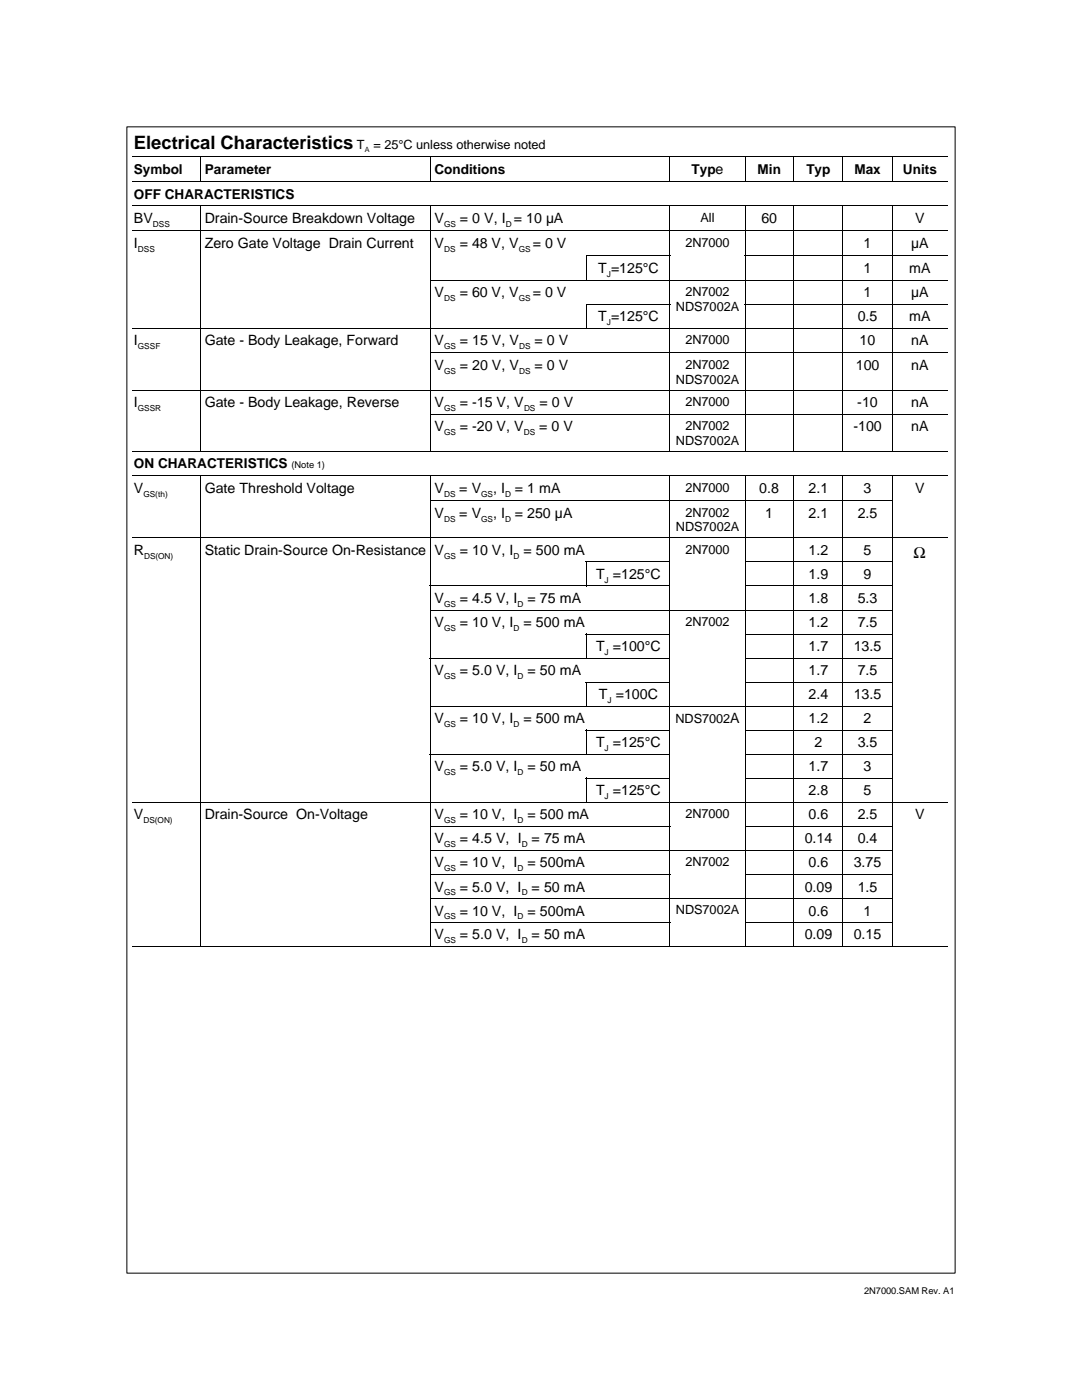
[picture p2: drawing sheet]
<svg xmlns="http://www.w3.org/2000/svg" width="216mm" height="279mm" viewBox="0 0 216 279" stroke-linecap="round" stroke-linejoin="round" font-family="sans-serif">
<defs><g id="words">
<text font-size="3.7" x="26.7" y="29.7">Electrical Characteristics</text>
<text font-size="3.2" x="182.3" y="111.3">Ω</text>
<g font-size="2.8">
<text x="26.7" y="44.6">BV</text>
<text x="40.9" y="44.6">Drain-Source Breakdown Voltage</text>
<text x="86.7" y="44.6">V</text>
<text x="91.8" y="44.6">= 0 V, I = 10 µA</text>
<text x="151.9" y="44.6">60</text>
<text x="182.6" y="44.6">V</text>
<text x="26.7" y="49.5">I</text>
<text x="40.9" y="49.5">Zero Gate Voltage Drain Current</text>
<text x="86.7" y="49.5">V</text>
<text x="91.7" y="49.5">= 48 V, V</text>
<text x="106.3" y="49.5">= 0 V</text>
<text x="172.3" y="49.5">1</text>
<text x="181.8" y="49.5">µA</text>
<text x="86.7" y="59.3">V</text>
<text x="91.7" y="59.3">= 60 V, V</text>
<text x="106.3" y="59.3">= 0 V</text>
<text x="119.3" y="54.5">T =125°C</text>
<text x="172.3" y="54.5">1</text>
<text x="172.3" y="59.3">1</text>
<text x="181.4" y="54.5">mA</text>
<text x="181.8" y="59.3">µA</text>
<text x="119.3" y="64.1">T =125°C</text>
<text x="171.2" y="64.1">0.5</text>
<text x="181.4" y="64.1">mA</text>
<text x="26.7" y="68.9">I</text>
<text x="40.9" y="68.9">Gate - Body Leakage, Forward</text>
<text x="86.7" y="68.9">V</text>
<text x="91.8" y="68.9">= 15 V, V</text>
<text x="106.7" y="68.9">= 0 V</text>
<text x="171.5" y="68.9">10</text>
<text x="181.8" y="68.9">nA</text>
<text x="86.7" y="73.9">V</text>
<text x="91.8" y="73.9">= 20 V, V</text>
<text x="106.7" y="73.9">= 0 V</text>
<text x="170.8" y="73.9">100</text>
<text x="181.8" y="73.9">nA</text>
<text x="26.7" y="81.3">I</text>
<text x="40.9" y="81.3">Gate - Body Leakage, Reverse</text>
<text x="86.7" y="81.3">V</text>
<text x="91.8" y="81.3">= -15 V, V</text>
<text x="107.7" y="81.3">= 0 V</text>
<text x="171.1" y="81.3">-10</text>
<text x="181.8" y="81.3">nA</text>
<text x="86.7" y="86.1">V</text>
<text x="91.8" y="86.1">= -20 V, V</text>
<text x="107.6" y="86.1">= 0 V</text>
<text x="170.3" y="86.1">-100</text>
<text x="181.8" y="86.1">nA</text>
<text x="26.7" y="98.4">V</text>
<text x="40.9" y="98.4">Gate Threshold Voltage</text>
<text x="86.7" y="98.4">V</text>
<text x="91.7" y="98.4">= V</text>
<text x="98.4" y="98.4">, I = 1 mA</text>
<text x="151.5" y="98.4">0.8</text>
<text x="161.3" y="98.4">2.1</text>
<text x="172.3" y="98.4">3</text>
<text x="182.6" y="98.4">V</text>
<text x="86.7" y="103.4">V</text>
<text x="91.7" y="103.4">= V</text>
<text x="98.4" y="103.4">, I = 250 µA</text>
<text x="152.7" y="103.4">1</text>
<text x="161.3" y="103.4">2.1</text>
<text x="171.2" y="103.4">2.5</text>
<text x="26.7" y="110.7">R</text>
<text x="40.9" y="110.7">Static Drain-Source On-Resistance</text>
<text x="86.7" y="110.7">V</text>
<text x="91.8" y="110.7">= 10 V, I</text>
<text x="104.5" y="110.7">= 500 mA</text>
<text x="161.3" y="110.7">1.2</text>
<text x="172.3" y="110.7">5</text>
<text x="119" y="115.5">T =125°C</text>
<text x="161.3" y="115.5">1.9</text>
<text x="172.3" y="115.5">9</text>
<text x="86.7" y="125.1">V</text>
<text x="86.7" y="120.4">V</text>
<text x="91.8" y="125.1">= 10 V, I</text>
<text x="91.8" y="120.4">= 4.5 V, I</text>
<text x="104.5" y="125.1">= 500 mA</text>
<text x="105.3" y="120.4">= 75 mA</text>
<text x="161.3" y="125.1">1.2</text>
<text x="161.3" y="120.4">1.8</text>
<text x="171.2" y="125.1">7.5</text>
<text x="171.2" y="120.4">5.3</text>
<text x="119" y="129.9">T =100°C</text>
<text x="161.3" y="129.9">1.7</text>
<text x="170.3" y="129.9">13.5</text>
<text x="86.7" y="134.7">V</text>
<text x="91.8" y="134.7">= 5.0 V, I</text>
<text x="105.3" y="134.7">= 50 mA</text>
<text x="161.3" y="134.7">1.7</text>
<text x="171.2" y="134.7">7.5</text>
<text x="119.5" y="139.5">T =100C</text>
<text x="161.3" y="139.5">2.4</text>
<text x="170.3" y="139.5">13.5</text>
<text x="86.7" y="144.3">V</text>
<text x="91.8" y="144.3">= 10 V, I</text>
<text x="104.5" y="144.3">= 500 mA</text>
<text x="119" y="149.1">T =125°C</text>
<text x="161.3" y="144.3">1.2</text>
<text x="162.5" y="149.1">2</text>
<text x="171.2" y="149.1">3.5</text>
<text x="172.3" y="144.3">2</text>
<text x="86.7" y="153.9">V</text>
<text x="91.8" y="153.9">= 5.0 V, I</text>
<text x="105.3" y="153.9">= 50 mA</text>
<text x="161.3" y="153.9">1.7</text>
<text x="172.3" y="153.9">3</text>
<text x="119" y="158.7">T =125°C</text>
<text x="161.3" y="158.7">2.8</text>
<text x="172.3" y="158.7">5</text>
<text x="26.7" y="163.5">V</text>
<text x="40.9" y="163.5">Drain-Source On-Voltage</text>
<text x="86.7" y="163.5">V</text>
<text x="91.8" y="163.5">= 10 V, I</text>
<text x="105.3" y="163.5">= 500 mA</text>
<text x="161.3" y="163.5">0.6</text>
<text x="171.2" y="163.5">2.5</text>
<text x="182.6" y="163.5">V</text>
<text x="86.7" y="173.1">V</text>
<text x="86.7" y="168.3">V</text>
<text x="91.8" y="173.1">= 10 V, I</text>
<text x="91.8" y="168.3">= 4.5 V, I</text>
<text x="105.3" y="173.1">= 500mA</text>
<text x="106.1" y="168.3">= 75 mA</text>
<text x="160.6" y="168.3">0.14</text>
<text x="161.3" y="173.1">0.6</text>
<text x="170.3" y="173.1">3.75</text>
<text x="171.2" y="168.3">0.4</text>
<text x="86.7" y="177.9">V</text>
<text x="91.8" y="177.9">= 5.0 V, I</text>
<text x="106.1" y="177.9">= 50 mA</text>
<text x="160.6" y="177.9">0.09</text>
<text x="171.2" y="177.9">1.5</text>
<text x="86.7" y="182.7">V</text>
<text x="91.8" y="182.7">= 10 V, I</text>
<text x="105.3" y="182.7">= 500mA</text>
<text x="161.3" y="182.7">0.6</text>
<text x="172.3" y="182.7">1</text>
<text x="86.7" y="187.5">V</text>
<text x="91.8" y="187.5">= 5.0 V, I</text>
<text x="106.1" y="187.5">= 50 mA</text>
<text x="160.6" y="187.5">0.09</text>
<text x="170.3" y="187.5">0.15</text>
</g>
<g font-size="2.7">
<text x="26.7" y="34.7">Symbol</text>
<text x="40.9" y="34.7">Parameter</text>
<text x="86.7" y="34.7">Conditions</text>
<text x="138" y="34.7">Type</text>
<text x="151.2" y="34.7">Min</text>
<text x="160.9" y="34.7">Typ</text>
<text x="170.5" y="34.7">Max</text>
<text x="180.2" y="34.7">Units</text>
<text x="26.7" y="39.6">OFF CHARACTERISTICS</text>
<text x="26.7" y="93.4">ON CHARACTERISTICS</text>
</g>
<g font-size="2.5">
<text x="71.2" y="29.7">T = 25°C unless otherwise noted</text>
<text x="139.8" y="44.3">All</text>
<text x="136.8" y="49.3">2N7000</text>
<text x="136.8" y="59.1">2N7002</text>
<text x="134.9" y="62">NDS7002A</text>
<text x="136.8" y="68.7">2N7000</text>
<text x="134.9" y="76.6">NDS7002A</text>
<text x="136.8" y="73.7">2N7002</text>
<text x="136.8" y="81">2N7000</text>
<text x="134.9" y="88.7">NDS7002A</text>
<text x="136.8" y="85.8">2N7002</text>
<text x="136.8" y="98.1">2N7000</text>
<text x="134.9" y="106">NDS7002A</text>
<text x="136.8" y="103.1">2N7002</text>
<text x="136.8" y="110.5">2N7000</text>
<text x="136.8" y="124.9">2N7002</text>
<text x="134.8" y="144.3">NDS7002A</text>
<text x="136.8" y="163.3">2N7000</text>
<text x="136.8" y="172.8">2N7002</text>
<text x="134.9" y="182.5">NDS7002A</text>
</g>
<g font-size="1.9">
<text x="58.2" y="93.4">(Note 1)</text>
<text x="172.4" y="258.2">2N7000.SAM Rev. A1</text>
</g>
<g font-size="1.7">
<text x="30.5" y="45.3">DSS</text>
<text x="88.6" y="45.3">GS</text>
<text x="100.9" y="45.3">D</text>
<text x="27.5" y="50.3">DSS</text>
<text x="88.6" y="50.3">DS</text>
<text x="103.5" y="50.3">GS</text>
<text x="121.1" y="55.2">J</text>
<text x="88.6" y="60">DS</text>
<text x="103.5" y="60">GS</text>
<text x="121.1" y="64.9">J</text>
<text x="27.5" y="69.6">GSSF</text>
<text x="88.6" y="69.6">GS</text>
<text x="103.6" y="69.6">DS</text>
<text x="88.6" y="74.6">GS</text>
<text x="103.6" y="74.6">DS</text>
<text x="27.5" y="82">GSSR</text>
<text x="88.6" y="82">GS</text>
<text x="104.6" y="82">DS</text>
<text x="88.6" y="86.8">GS</text>
<text x="104.5" y="86.8">DS</text>
<text x="28.6" y="99.1">GS(th)</text>
<text x="88.6" y="99.1">DS</text>
<text x="96" y="99.1">GS</text>
<text x="100.8" y="99.1">D</text>
<text x="88.6" y="104.1">DS</text>
<text x="96" y="104.1">GS</text>
<text x="100.8" y="104.1">D</text>
<text x="28.7" y="111.5">DS(ON)</text>
<text x="88.6" y="111.5">GS</text>
<text x="102.5" y="111.5">D</text>
<text x="120.6" y="116.3">J</text>
<text x="88.6" y="125.9">GS</text>
<text x="88.6" y="121.1">GS</text>
<text x="102.5" y="125.9">D</text>
<text x="103.3" y="121.1">D</text>
<text x="120.6" y="130.7">J</text>
<text x="88.6" y="135.5">GS</text>
<text x="103.3" y="135.5">D</text>
<text x="121.2" y="140.3">J</text>
<text x="88.6" y="145.1">GS</text>
<text x="102.5" y="145.1">D</text>
<text x="120.6" y="149.9">J</text>
<text x="88.6" y="154.6">GS</text>
<text x="103.3" y="154.6">D</text>
<text x="120.6" y="159.5">J</text>
<text x="28.6" y="164.3">DS(ON)</text>
<text x="88.6" y="164.3">GS</text>
<text x="103.3" y="164.3">D</text>
<text x="88.6" y="173.9">GS</text>
<text x="88.6" y="169">GS</text>
<text x="103.3" y="173.9">D</text>
<text x="104.1" y="169">D</text>
<text x="88.6" y="178.6">GS</text>
<text x="104.1" y="178.6">D</text>
<text x="88.6" y="183.4">GS</text>
<text x="103.3" y="183.4">D</text>
<text x="88.6" y="188.3">GS</text>
<text x="104.1" y="188.3">D</text>
</g>
<text font-size="1.4" x="72.8" y="30.4">A</text>
</g></defs>
<g fill="none" stroke="#000" stroke-width=".2">
<path d="M25.3 25.3h165.3v228.8h-165.3zM26.3 31.3h162.8M26.3 36.2h162.8M40 31.2v5M85.9 31.2v5M133.7 31.2v5M148.7 31.2v5M158.4 31.2v5M168.2 31.2v5M178 31.2v5M26.3 41.1h162.8M26.3 46.1h162.8"/>
<path d="M40 41v49.1M85.8 55.9h103.3M85.9 41v49.1M116.9 51.1h16.9M117 51v5M133.7 41v49.1M148.6 51.1h40.5M148.7 41v49.1M158.4 41v49.1M168.2 41v49.1M178 41v49.1M26.3 65.5h162.8"/>
<path d="M26.3 77.9h162.8M85.8 70.4h103.3M116.9 60.7h16.9M117 60.7v4.9M148.6 60.7h40.5M26.3 90h162.8M26.3 94.9h162.8M40 94.8v94.2M85.8 82.7h103.3M85.8 99.9h92.3M85.9 94.8v94.2M133.7 94.8v94.2"/>
<path d="M148.7 94.8v94.2M158.4 94.8v94.2M168.2 94.8v94.2M178 94.8v94.2M26.3 107.4h162.8M85.8 116.9h47.9M116.9 112.1h16.8M117 112.1v5M148.6 112.1h29.5M148.6 116.9h29.5M85.8 121.8h92.3M85.8 131.3h47.9"/>
<path d="M116.9 126.5h16.8M116.9 136.1h16.8M117 126.4v5M117 136.1v4.9M148.6 126.5h29.5M148.6 131.3h29.5M148.6 136.1h29.5M85.8 140.9h92.3M85.8 150.5h47.9M116.9 145.7h16.8M116.9 155.3h16.8M117 145.6v5"/>
<path d="M117 155.2v5M148.6 145.7h29.5M148.6 150.5h29.5M148.6 155.3h29.5M26.3 160.1h162.8M85.8 164.9h48M85.8 169.7h92.3M85.8 174.5h48M85.8 179.3h92.3M148.6 164.9h29.5M148.6 174.5h29.5M26.3 188.9h162.8"/>
<path d="M85.8 184.1h48M148.6 184.1h29.5"/>
</g>
<use href="#words"/>
</svg>
